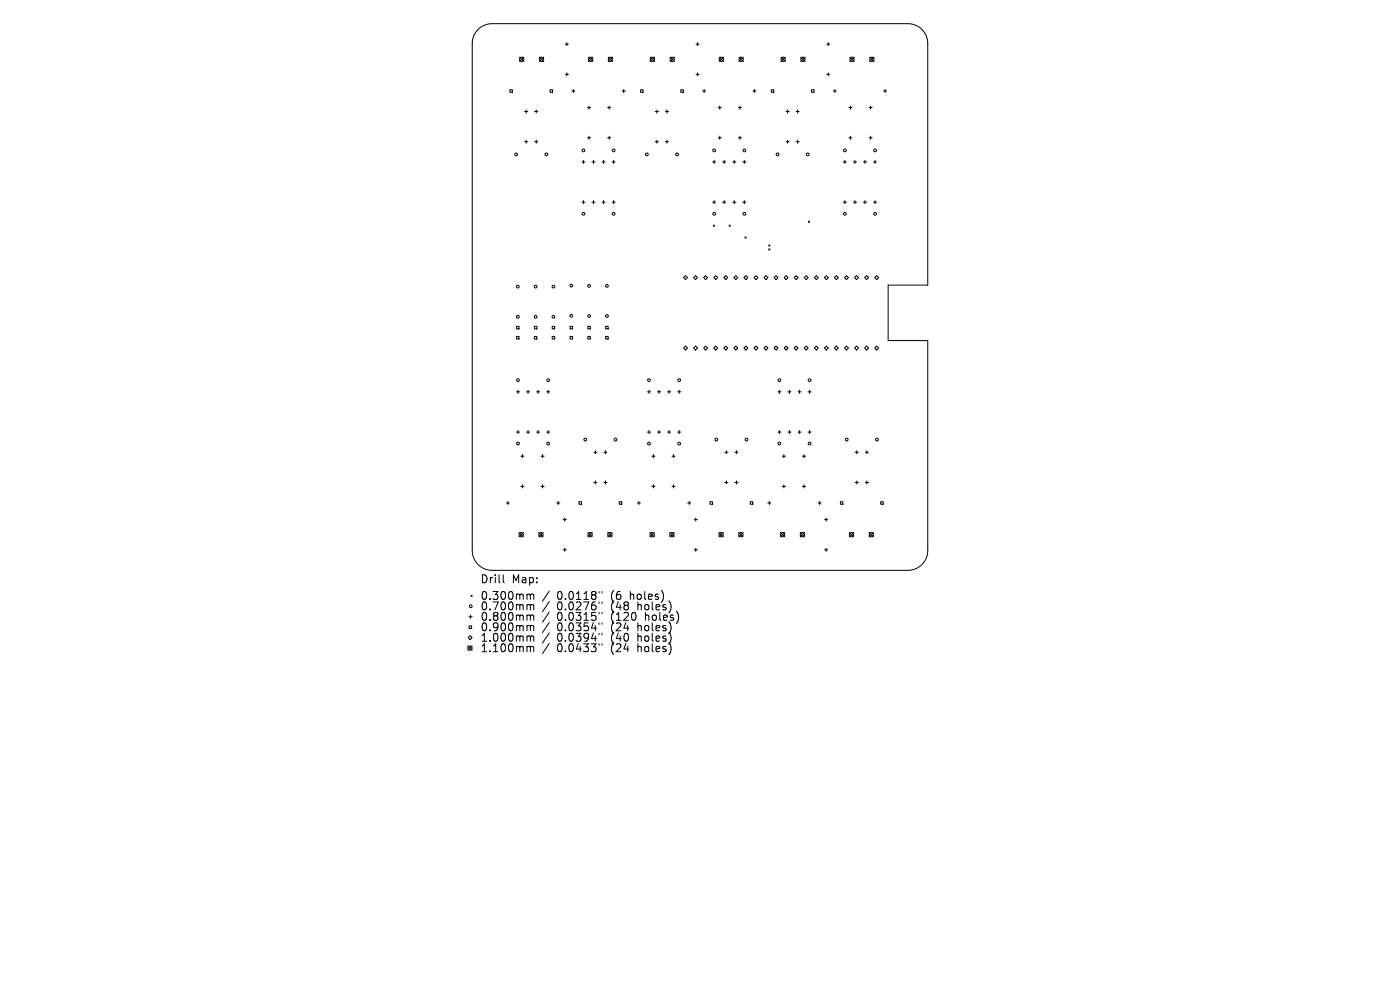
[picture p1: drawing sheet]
<svg xmlns="http://www.w3.org/2000/svg" width="297mm" height="210mm" viewBox="0 0 297 210" stroke-linecap="round" stroke-linejoin="round" font-family="sans-serif">
<defs><g id="words">
<g font-size="2.3">
<text x="101.8" y="123.9">Drill</text>
<text x="108.6" y="123.9">Map:</text>
<text x="101.8" y="127.5">0.300mm</text>
<text x="101.8" y="129.7">0.700mm</text>
<text x="101.8" y="131.9">0.800mm</text>
<text x="118.2" y="127.5">0.0118&quot;</text>
<text x="118.2" y="129.7">0.0276&quot;</text>
<text x="118.2" y="131.9">0.0315&quot;</text>
<text x="129.7" y="127.5">(6</text>
<text x="129.7" y="129.7">(48</text>
<text x="129.7" y="131.9">(120</text>
<text x="133.9" y="127.5">holes)</text>
<text x="135.5" y="129.7">holes)</text>
<text x="137.1" y="131.9">holes)</text>
<text x="101.8" y="134.1">0.900mm</text>
<text x="101.8" y="136.3">1.000mm</text>
<text x="118.2" y="134.1">0.0354&quot;</text>
<text x="118.2" y="136.3">0.0394&quot;</text>
<text x="129.7" y="134.1">(24</text>
<text x="129.7" y="136.3">(40</text>
<text x="135.5" y="134.1">holes)</text>
<text x="135.5" y="136.3">holes)</text>
<text x="101.8" y="138.6">1.100mm</text>
<text x="118.2" y="138.6">0.0433&quot;</text>
<text x="129.7" y="138.6">(24</text>
<text x="135.5" y="138.6">holes)</text>
</g>
</g></defs>
<g fill="none" stroke="#000" stroke-width=".21">
<path d="M101.4 6.3a4.2 4.2 0 0 1 3-1.3h88.2a4.2 4.2 0 0 1 4.2 4.2v51.3h-8.4v11.7h8.4v44.6a4.2 4.2 0 0 1-4.2 4.2h-88.2a4.2 4.2 0 0 1-4.2-4.2v-107.6a4.2 4.2 0 0 1 1.2-2.9zM108.2 19h.5v.6h-.5zM110.2 12.1l.9 .9M111.1 12.1l-.9 .9M114.4 12.1l.9 .9M115.3 12.1l-.9 .9M116.7 19h.5v.6h-.5zM119.9 9.4h.7M119.9 15.8h.7M120.3 9v.7M120.3 15.4v.7M121.3 19.3h.7"/>
<path d="M121.6 19v.6M124.8 12.1l1 .9M125.8 12.1l-1 .9M129 12.1l1 .9M130 12.1l-1 .9M132 19.3h.7M132.3 19v.6M135.9 19h.5v.6h-.5zM137.9 12.1l1 .9M138.9 12.1l-1 .9M142.1 12.1l1 .9M143.1 12.1l-1 .9"/>
<path d="M144.4 19h.6v.6h-.6zM147.7 9.4h.6M147.7 15.8h.6M148 9v.7M148 15.4v.7M149 19.3h.7M149.4 19v.6M152.6 12.1l.9 .9M153.5 12.1l-.9 .9M156.8 12.1l.9 .9M157.7 12.1l-.9 .9M159.7 19.3h.7"/>
<path d="M160 19v.6M163.6 19h.6v.6h-.6zM165.7 12.1l.9 .9M166.6 12.1l-.9 .9M169.9 12.1l.9 .9M170.8 12.1l-.9 .9M172.2 19h.5v.6h-.5zM175.4 9.4h.7M175.4 15.8h.7M175.7 9v.7M175.7 15.4v.7M176.8 19.3h.6"/>
<path d="M177.1 19v.6M180.3 12.1l.9 .9M181.2 12.1l-.9 .9M184.5 12.1l.9 .9M185.4 12.1l-.9 .9M187.4 19.3h.7M187.8 19v.6M111.3 23.7h.7M111.3 30.1h.7M111.6 23.3v.7M111.6 29.7v.7M113.4 23.7h.7"/>
<path d="M113.4 30.1h.7M113.8 23.3v.7M113.8 29.7v.7M123.4 34.3h.7M123.8 34v.7M124.6 22.8h.7M124.6 29.2h.7M125 22.5v.7M125 28.9v.7M125.6 34.3h.6M125.9 34v.7M127.7 34.3h.7"/>
<path d="M128 34v.7M128.9 22.8h.7M128.9 29.2h.7M129.2 22.5v.7M129.2 28.9v.7M129.8 34.3h.7M130.2 34v.7M139 23.7h.7M139 30.1h.7M139.4 23.3v.7M139.4 29.7v.7M141.2 23.7h.6"/>
<path d="M141.2 30.1h.6M141.5 23.3v.7M141.5 29.7v.7M151.2 34.3h.6M151.5 34v.7M152.4 22.8h.6M152.4 29.2h.6M152.7 22.5v.7M152.7 28.9v.7M153.3 34.3h.7M153.6 34v.7M155.4 34.3h.7"/>
<path d="M155.8 34v.7M156.6 22.8h.7M156.6 29.2h.7M157 22.5v.7M157 28.9v.7M157.6 34.3h.6M157.9 34v.7M166.7 23.7h.7M166.7 30.1h.7M167.1 23.3v.7M167.1 29.7v.7M168.9 23.7h.7"/>
<path d="M168.9 30.1h.7M169.2 23.3v.7M169.2 29.7v.7M178.9 34.3h.7M179.2 34v.7M180.1 22.8h.7M180.1 29.2h.7M180.4 22.5v.7M180.4 28.9v.7M181 34.3h.7M181.4 34v.7M183.2 34.3h.6"/>
<path d="M183.5 34v.7M184.4 22.8h.6M184.4 29.2h.6M184.7 22.5v.7M184.7 28.9v.7M185.3 34.3h.7M185.6 34v.7M123.4 42.9h.7M123.8 42.5v.7M125.6 42.9h.6M125.9 42.5v.7M127.7 42.9h.7"/>
<path d="M128 42.5v.7M129.8 42.9h.7M130.2 42.5v.7M145 58.9l.4-.4 .4 .4-.4 .4zM147.1 58.9l.5-.4 .4 .4-.4 .4zM149.3 58.9l.4-.4 .4 .4-.4 .4zM151.2 42.9h.6M151.3 47.8l.3 .2M151.4 58.9l.4-.4 .4 .4-.4 .4zM151.5 42.5v.7M151.6 47.8l-.3 .2M153.3 42.9h.7"/>
<path d="M153.6 42.5v.7M154 58.5l.4 .4-.4 .4-.5-.4zM154.7 47.8l.2 .2M154.9 47.8l-.2 .2M155.4 42.9h.7M155.8 42.5v.7M156.1 58.5l.4 .4-.4 .4-.4-.4zM157.6 42.9h.6M157.9 42.5v.7M158 50.3l.3 .2M158.2 58.5l.5 .4-.5 .4-.4-.4zM158.3 50.3l-.3 .2"/>
<path d="M159.9 58.9l.5-.4 .4 .4-.4 .4zM162.1 58.9l.4-.4 .4 .4-.4 .4zM163.1 52l.2 .2M163.1 52.8l.2 .2M163.3 52l-.2 .2M163.3 52.8l-.2 .2M164.6 58.5l.5 .4-.5 .4-.4-.4zM166.3 58.9l.5-.4 .4 .4-.4 .4zM168.9 58.5l.4 .4-.4 .4-.4-.4zM171 58.5l.5 .4-.5 .4-.4-.4zM171.5 46.9l.2 .3M171.7 46.9l-.2 .3"/>
<path d="M172.8 58.9l.4-.4 .4 .4-.4 .4zM174.9 58.9l.4-.4 .4 .4-.4 .4zM177 58.9l.4-.4 .5 .4-.5 .4zM178.9 42.9h.7M179.2 42.5v.7M179.6 58.5l.4 .4-.4 .4-.4-.4zM181 42.9h.7M181.3 58.9l.4-.4 .4 .4-.4 .4zM181.4 42.5v.7M183.2 42.9h.6M183.4 58.9l.4-.4 .5 .4-.5 .4zM183.5 42.5v.7"/>
<path d="M185.3 42.9h.7M185.6 58.9l.4-.4 .4 .4-.4 .4zM185.6 42.5v.7M109.6 69.2h.5v.6h-.5zM109.6 71.4h.5v.5h-.5zM113.4 69.2h.5v.6h-.5zM113.4 71.4h.5v.5h-.5zM117.1 69.2h.6v.6h-.6zM117.1 71.4h.6v.5h-.6zM120.9 69.2h.6v.6h-.6zM120.9 71.4h.6v.5h-.6zM124.7 69.2h.5v.6h-.5z"/>
<path d="M124.7 71.4h.5v.5h-.5zM128.5 69.2h.5v.6h-.5zM128.5 71.4h.5v.5h-.5zM145 73.8l.4-.4 .4 .4-.4 .5zM147.1 73.8l.5-.4 .4 .4-.4 .5zM149.3 73.8l.4-.4 .4 .4-.4 .5zM151.4 73.8l.4-.4 .4 .4-.4 .5zM153.5 73.8l.5-.4 .4 .4-.4 .5zM155.7 73.8l.4-.4 .4 .4-.4 .5zM157.8 73.8l.4-.4 .5 .4-.5 .5zM159.9 73.8l.5-.4 .4 .4-.4 .5zM162.1 73.8l.4-.4 .4 .4-.4 .5z"/>
<path d="M164.2 73.8l.4-.4 .5 .4-.5 .5zM166.3 73.8l.5-.4 .4 .4-.4 .5zM168.5 73.8l.4-.4 .4 .4-.4 .5zM170.6 73.8l.4-.4 .5 .4-.5 .5zM172.8 73.8l.4-.4 .4 .4-.4 .5zM174.9 73.8l.4-.4 .4 .4-.4 .5zM177 73.8l.4-.4 .5 .4-.5 .5zM179.2 73.8l.4-.4 .4 .4-.4 .5zM181.3 73.8l.4-.4 .4 .4-.4 .5zM183.4 73.8l.4-.4 .5 .4-.5 .5zM185.6 73.8l.4-.4 .4 .4-.4 .5zM109.6 83.1h.6"/>
<path d="M109.6 91.7h.6M109.9 82.8v.7M109.9 91.3v.7M110.5 96.8h.7M110.8 96.4v.7M111.7 83.1h.7M111.7 91.7h.7M112 82.8v.7M112 91.3v.7M113.8 83.1h.7M113.8 91.7h.7M114.2 82.8v.7"/>
<path d="M114.2 91.3v.7M114.8 96.8h.6M115.1 96.4v.7M116 83.1h.6M116 91.7h.6M116.3 82.8v.7M116.3 91.3v.7M126 95.9h.6M126.3 95.6v.7M128.1 95.9h.7M128.4 95.6v.7M137.3 83.1h.7"/>
<path d="M137.3 91.7h.7M137.7 82.8v.7M137.7 91.3v.7M138.3 96.8h.7M138.6 96.4v.7M139.5 83.1h.7M139.5 91.7h.7M139.8 82.8v.7M139.8 91.3v.7M141.6 83.1h.7M141.6 91.7h.7M142 82.8v.7"/>
<path d="M142 91.3v.7M142.6 96.8h.6M142.9 96.4v.7M143.7 83.1h.7M143.7 91.7h.7M144.1 82.8v.7M144.1 91.3v.7M153.8 95.9h.6M154.1 95.6v.7M155.9 95.9h.7M156.2 95.6v.7M165 83.1h.7"/>
<path d="M165 91.7h.7M165.3 82.8v.7M165.3 91.3v.7M166 96.8h.6M166.3 96.4v.7M167.1 83.1h.7M167.1 91.7h.7M167.5 82.8v.7M167.5 91.3v.7M169.3 83.1h.7M169.3 91.7h.7M169.6 82.8v.7"/>
<path d="M169.6 91.3v.7M170.2 96.8h.7M170.6 96.4v.7M171.4 83.1h.7M171.4 91.7h.7M171.8 82.8v.7M171.8 91.3v.7M181.4 95.9h.7M181.8 95.6v.7M183.6 95.9h.6M183.9 95.6v.7M107.4 106.7h.7"/>
<path d="M107.7 106.4v.6M110.1 113l.9 .9M110.5 103.2h.7M110.8 102.8v.7M111 113l-.9 .9M114.3 113l.9 .9M114.8 103.2h.6M115.1 102.8v.7M115.2 113l-.9 .9M118.1 106.7h.7M118.4 106.4v.6M119.5 110.2h.6"/>
<path d="M119.5 116.6h.6M119.8 109.9v.7M119.8 116.3v.7M122.8 106.4h.6v.6h-.6zM124.7 113l.9 .9M125.6 113l-.9 .9M126 102.3h.6M126.3 102v.7M128.1 102.3h.7M128.4 102v.7M128.9 113l.9 .9M129.8 113l-.9 .9"/>
<path d="M131.4 106.4h.5v.6h-.5zM135.2 106.7h.7M135.5 106.4v.6M137.9 113l.9 .9M138.3 103.2h.7M138.6 102.8v.7M138.8 113l-.9 .9M142.1 113l.9 .9M142.6 103.2h.6M142.9 102.8v.7M143 113l-.9 .9M145.9 106.7h.6"/>
<path d="M146.2 106.4v.6M147.3 110.2h.6M147.3 116.6h.6M147.6 109.9v.7M147.6 116.3v.7M150.6 106.4h.6v.6h-.6zM152.5 113l.9 .9M153.4 113l-.9 .9M153.8 102.3h.6M154.1 102v.7M155.9 102.3h.7M156.2 102v.7"/>
<path d="M156.7 113l.9 .9M157.6 113l-.9 .9M159.2 106.4h.5v.6h-.5zM162.9 106.7h.6M163.2 106.4v.6M165.6 113l.9 .9M166 103.2h.6M166.3 102.8v.7M166.5 113l-.9 .9M169.8 113l.9 .9M170.2 103.2h.7M170.6 102.8v.7"/>
<path d="M170.7 113l-.9 .9M173.5 106.7h.7M173.9 106.4v.6M174.9 110.2h.7M174.9 116.6h.7M175.3 109.9v.7M175.3 116.3v.7M178.3 106.4h.5v.6h-.5zM180.2 113l.9 .9M181.1 113l-.9 .9M181.4 102.3h.7M181.8 102v.7"/>
<path d="M183.6 102.3h.6M183.9 102v.7M184.4 113l.9 .9M185.3 113l-.9 .9M186.8 106.4h.6v.6h-.6zM99.2 137l1 .9M99.5 130.8h.7M99.5 132.8h.6v.5h-.6zM99.7 134.8l.5 .5-.5 .4-.4-.4zM99.8 130.5v.7M99.9 126.3l.3 .2M100.2 126.3l-.3 .2"/>
<path d="M100.2 137l-1 .9M106.8 121.9v1.5l.2 .2M112 126l.4 .1 .1 .2M112 128.2h.3l.2 .3M112 130.5h.4l.1 .2M112 132.7h.3l.2 .2M112 134.9l.4 .1 .1 .1M112 137.1l.4 .1 .1 .2M112.5 126.3l.3-.3 .4 .1v1.1M112.5 126.3v.9M112.5 128.5v.9M112.5 130.7v.9"/>
<path d="M112.5 132.9v.9M112.5 135.1v.9M112.5 137.4v.8M112.5 128.5l.3-.3 .4 .1v1.1M112.5 130.7l.3-.2h.4v1.1M112.5 132.9l.3-.2 .4 .1v1M112.5 135.1l.3-.2 .4 .1v1M112.5 137.4l.3-.3 .4 .1v1M116.5 125.4l-1.4 2.2M116.5 127.6l-1.4 2.2M116.5 129.8l-1.4 2.2M116.5 132l-1.4 2.2"/>
<path d="M116.5 134.3l-1.4 2.1M116.5 136.5l-1.4 2.1M127.1 125.5v.3M127.1 127.7v.3M127.1 129.9v.3M127.1 132.1v.3M127.1 134.3v.4M127.1 136.6v.3M127.7 125.5v.3M127.7 127.7v.3M127.7 129.9v.3M127.7 132.1v.3"/>
<path d="M127.7 134.3v.4M127.7 136.6v.3"/>
<circle cx="110.7" cy="12.6" r=".46"/>
<circle cx="114.9" cy="12.6" r=".46"/>
<circle cx="125.3" cy="12.6" r=".46"/>
<circle cx="129.5" cy="12.6" r=".46"/>
<circle cx="138.4" cy="12.6" r=".46"/>
<circle cx="142.6" cy="12.6" r=".46"/>
<circle cx="153" cy="12.6" r=".46"/>
<circle cx="157.2" cy="12.6" r=".46"/>
<circle cx="166.1" cy="12.6" r=".46"/>
<circle cx="170.3" cy="12.6" r=".46"/>
<circle cx="180.8" cy="12.6" r=".46"/>
<circle cx="185" cy="12.6" r=".46"/>
<circle cx="109.5" cy="32.8" r=".29"/>
<circle cx="115.9" cy="32.8" r=".29"/>
<circle cx="123.8" cy="31.9" r=".29"/>
<circle cx="130.2" cy="31.9" r=".29"/>
<circle cx="137.2" cy="32.8" r=".29"/>
<circle cx="143.6" cy="32.8" r=".29"/>
<circle cx="151.5" cy="31.9" r=".29"/>
<circle cx="157.9" cy="31.9" r=".29"/>
<circle cx="165" cy="32.8" r=".29"/>
<circle cx="171.4" cy="32.8" r=".29"/>
<circle cx="179.2" cy="31.9" r=".29"/>
<circle cx="185.6" cy="31.9" r=".29"/>
<circle cx="123.8" cy="45.4" r=".29"/>
<circle cx="130.2" cy="45.4" r=".29"/>
<circle cx="151.5" cy="45.4" r=".29"/>
<circle cx="157.9" cy="45.4" r=".29"/>
<circle cx="179.2" cy="45.4" r=".29"/>
<circle cx="185.6" cy="45.4" r=".29"/>
<circle cx="109.8" cy="67.2" r=".29"/>
<circle cx="109.8" cy="60.8" r=".29"/>
<circle cx="113.6" cy="67.2" r=".29"/>
<circle cx="113.6" cy="60.8" r=".29"/>
<circle cx="117.4" cy="67.2" r=".29"/>
<circle cx="117.4" cy="60.8" r=".29"/>
<circle cx="121.2" cy="67" r=".29"/>
<circle cx="121.2" cy="60.6" r=".29"/>
<circle cx="125" cy="60.6" r=".29"/>
<circle cx="125" cy="67" r=".29"/>
<circle cx="128.8" cy="60.6" r=".29"/>
<circle cx="128.8" cy="67" r=".29"/>
<circle cx="109.9" cy="80.6" r=".29"/>
<circle cx="109.9" cy="94.1" r=".29"/>
<circle cx="116.3" cy="80.6" r=".29"/>
<circle cx="116.3" cy="94.1" r=".29"/>
<circle cx="124.2" cy="93.3" r=".29"/>
<circle cx="130.6" cy="93.3" r=".29"/>
<circle cx="137.7" cy="80.6" r=".29"/>
<circle cx="137.7" cy="94.1" r=".29"/>
<circle cx="144.1" cy="80.6" r=".29"/>
<circle cx="144.1" cy="94.1" r=".29"/>
<circle cx="152" cy="93.3" r=".29"/>
<circle cx="158.4" cy="93.3" r=".29"/>
<circle cx="165.3" cy="80.6" r=".29"/>
<circle cx="165.3" cy="94.1" r=".29"/>
<circle cx="171.7" cy="80.6" r=".29"/>
<circle cx="171.7" cy="94.1" r=".29"/>
<circle cx="179.6" cy="93.3" r=".29"/>
<circle cx="186" cy="93.3" r=".29"/>
<circle cx="110.6" cy="113.4" r=".46"/>
<circle cx="114.8" cy="113.4" r=".46"/>
<circle cx="125.2" cy="113.4" r=".46"/>
<circle cx="129.4" cy="113.4" r=".46"/>
<circle cx="138.4" cy="113.4" r=".46"/>
<circle cx="142.6" cy="113.4" r=".46"/>
<circle cx="153" cy="113.4" r=".46"/>
<circle cx="157.2" cy="113.4" r=".46"/>
<circle cx="166" cy="113.4" r=".46"/>
<circle cx="170.2" cy="113.4" r=".46"/>
<circle cx="180.6" cy="113.4" r=".46"/>
<circle cx="184.8" cy="113.4" r=".46"/>
<circle cx="99.7" cy="137.5" r=".46"/>
<circle cx="99.9" cy="128.6" r=".29"/>
</g>
<use href="#words"/>
</svg>
